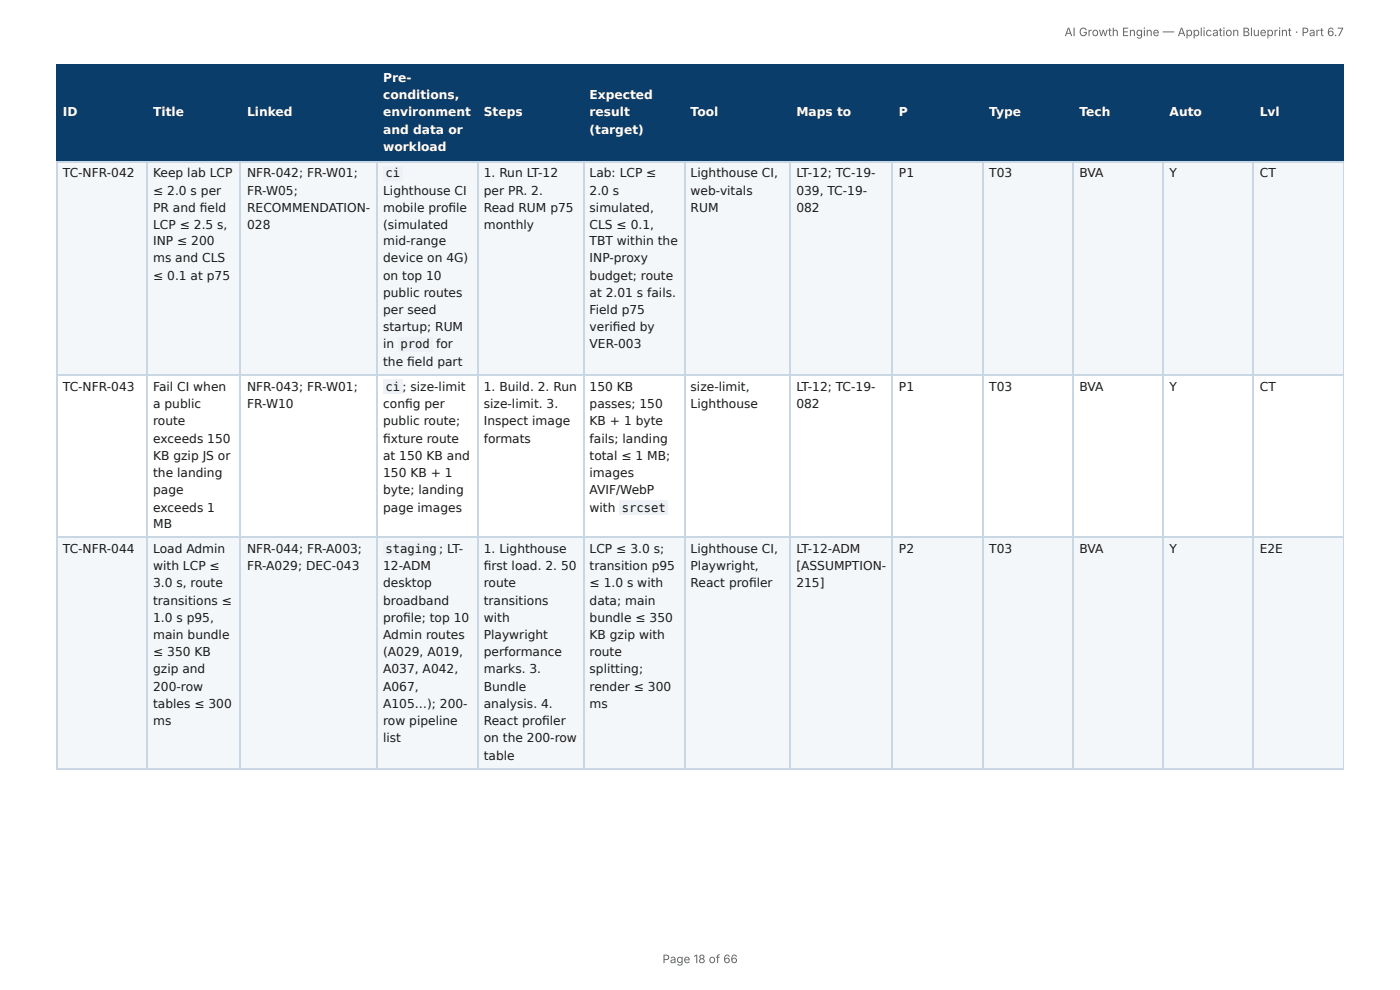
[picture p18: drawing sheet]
<svg xmlns="http://www.w3.org/2000/svg" width="297mm" height="210mm" viewBox="0 0 297 210" stroke-linecap="round" stroke-linejoin="round" font-family="sans-serif">
<defs><g id="words">
<g font-size="2.6" fill="#fff">
<text x="81.4" y="17.4">Pre-</text>
<text x="81.4" y="21.1">conditions,</text>
<text x="125.2" y="21.1">Expected</text>
<text x="13.4" y="24.7">ID</text>
<text x="32.5" y="24.7">Title</text>
<text x="52.5" y="24.7">Linked</text>
<text x="81.4" y="24.7">environment</text>
<text x="81.4" y="28.4">and data or</text>
<text x="102.8" y="24.7">Steps</text>
<text x="125.2" y="24.7">result</text>
<text x="125.2" y="28.4">(target)</text>
<text x="146.7" y="24.7">Tool</text>
<text x="169.1" y="24.7">Maps to</text>
<text x="190.9" y="24.7">P</text>
<text x="210.1" y="24.7">Type</text>
<text x="229.3" y="24.7">Tech</text>
<text x="248.4" y="24.7">Auto</text>
<text x="267.6" y="24.7">Lvl</text>
<text x="81.4" y="32">workload</text>
</g>
<g font-size="2.6" fill="#1a1a1a">
<text x="13.4" y="37.7">TC-NFR-042</text>
<text x="32.5" y="37.7">Keep lab LCP</text>
<text x="32.5" y="41.3">≤ 2.0 s per</text>
<text x="52.5" y="37.7">NFR-042; FR-W01;</text>
<text x="52.5" y="41.3">FR-W05;</text>
<text x="81.4" y="41.3">Lighthouse CI</text>
<text x="81.9" y="37.7">ci</text>
<text x="102.8" y="37.7">1. Run LT-12</text>
<text x="102.8" y="41.3">per PR. 2.</text>
<text x="125.2" y="37.7">Lab: LCP ≤</text>
<text x="125.2" y="41.3">2.0 s</text>
<text x="146.7" y="37.7">Lighthouse CI,</text>
<text x="146.7" y="41.3">web-vitals</text>
<text x="169.1" y="37.7">LT-12; TC-19-</text>
<text x="169.1" y="41.3">039, TC-19-</text>
<text x="190.9" y="37.7">P1</text>
<text x="210.1" y="37.7">T03</text>
<text x="229.3" y="37.7">BVA</text>
<text x="248.4" y="37.7">Y</text>
<text x="267.6" y="37.7">CT</text>
<text x="32.5" y="45">PR and fi eld</text>
<text x="52.5" y="45">RECOMMENDATION-</text>
<text x="81.4" y="45">mobile profi le</text>
<text x="102.8" y="45">Read RUM p75</text>
<text x="125.2" y="45">simulated,</text>
<text x="146.7" y="45">RUM</text>
<text x="169.1" y="45">082</text>
<text x="32.5" y="48.6">LCP ≤ 2.5 s,</text>
<text x="32.5" y="52">INP ≤ 200</text>
<text x="52.5" y="48.6">028</text>
<text x="81.4" y="48.6">(simulated</text>
<text x="81.4" y="52">mid-range</text>
<text x="102.8" y="48.6">monthly</text>
<text x="125.2" y="48.6">CLS ≤ 0.1,</text>
<text x="125.2" y="52">TBT within the</text>
<text x="32.5" y="55.7">ms and CLS</text>
<text x="32.5" y="59.4">≤ 0.1 at p75</text>
<text x="81.4" y="55.7">device on 4G)</text>
<text x="81.4" y="59.4">on top 10</text>
<text x="125.2" y="55.7">INP-proxy</text>
<text x="125.2" y="59.4">budget; route</text>
<text x="81.4" y="63">public routes</text>
<text x="125.2" y="63">at 2.01 s fails.</text>
<text x="81.4" y="66.7">per seed</text>
<text x="81.4" y="70.3">startup; RUM</text>
<text x="125.2" y="66.7">Field p75</text>
<text x="125.2" y="70.3">verifi ed by</text>
<text x="81.4" y="74">in</text>
<text x="81.4" y="77.7">the fi eld part</text>
<text x="85.1" y="74">prod</text>
<text x="92.6" y="74">for</text>
<text x="125.2" y="74">VER-003</text>
<text x="13.4" y="83">TC-NFR-043</text>
<text x="32.5" y="83">Fail CI when</text>
<text x="52.5" y="83">NFR-043; FR-W01;</text>
<text x="81.9" y="83">ci ; size-limit</text>
<text x="102.8" y="83">1. Build. 2. Run</text>
<text x="125.2" y="83">150 KB</text>
<text x="146.7" y="83">size-limit,</text>
<text x="169.1" y="83">LT-12; TC-19-</text>
<text x="190.9" y="83">P1</text>
<text x="210.1" y="83">T03</text>
<text x="229.3" y="83">BVA</text>
<text x="248.4" y="83">Y</text>
<text x="267.6" y="83">CT</text>
<text x="32.5" y="86.7">a public</text>
<text x="52.5" y="86.7">FR-W10</text>
<text x="81.4" y="86.7">confi g per</text>
<text x="102.8" y="86.7">size-limit. 3.</text>
<text x="125.2" y="86.7">passes; 150</text>
<text x="146.7" y="86.7">Lighthouse</text>
<text x="169.1" y="86.7">082</text>
<text x="32.5" y="90.3">route</text>
<text x="32.5" y="94">exceeds 150</text>
<text x="81.4" y="90.3">public route;</text>
<text x="81.4" y="94">fi xture route</text>
<text x="102.8" y="90.3">Inspect image</text>
<text x="102.8" y="94">formats</text>
<text x="125.2" y="90.3">KB + 1 byte</text>
<text x="125.2" y="94">fails; landing</text>
<text x="32.5" y="97.6">KB gzip JS or</text>
<text x="32.5" y="101.3">the landing</text>
<text x="81.4" y="97.6">at 150 KB and</text>
<text x="81.4" y="101.3">150 KB + 1</text>
<text x="125.2" y="97.6">total ≤ 1 MB;</text>
<text x="125.2" y="101.3">images</text>
<text x="32.5" y="105">page</text>
<text x="81.4" y="105">byte; landing</text>
<text x="125.2" y="105">AVIF/WebP</text>
<text x="32.5" y="108.6">exceeds 1</text>
<text x="32.5" y="112">MB</text>
<text x="81.4" y="108.6">page images</text>
<text x="125.2" y="108.6">with</text>
<text x="132.1" y="108.6">srcset</text>
<text x="13.4" y="117.4">TC-NFR-044</text>
<text x="32.5" y="117.4">Load Admin</text>
<text x="52.5" y="117.4">NFR-044; FR-A003;</text>
<text x="81.9" y="117.4">staging ; LT-</text>
<text x="102.8" y="117.4">1. Lighthouse</text>
<text x="125.2" y="117.4">LCP ≤ 3.0 s;</text>
<text x="146.7" y="117.4">Lighthouse CI,</text>
<text x="169.1" y="117.4">LT-12-ADM</text>
<text x="190.9" y="117.4">P2</text>
<text x="210.1" y="117.4">T03</text>
<text x="229.3" y="117.4">BVA</text>
<text x="248.4" y="117.4">Y</text>
<text x="267.6" y="117.4">E2E</text>
<text x="32.5" y="121.1">with LCP ≤</text>
<text x="32.5" y="124.7">3.0 s, route</text>
<text x="52.5" y="121.1">FR-A029; DEC-043</text>
<text x="81.4" y="121.1">12-ADM</text>
<text x="81.4" y="124.7">desktop</text>
<text x="102.8" y="121.1">fi rst load. 2. 50</text>
<text x="102.8" y="124.7">route</text>
<text x="125.2" y="121.1">transition p95</text>
<text x="125.2" y="124.7">≤ 1.0 s with</text>
<text x="146.7" y="121.1">Playwright,</text>
<text x="146.7" y="124.7">React profi ler</text>
<text x="169.1" y="121.1">[ASSUMPTION-</text>
<text x="169.1" y="124.7">215]</text>
<text x="32.5" y="128.4">transitions ≤</text>
<text x="81.4" y="128.4">broadband</text>
<text x="102.8" y="128.4">transitions</text>
<text x="125.2" y="128.4">data; main</text>
<text x="32.5" y="132">1.0 s p95,</text>
<text x="32.5" y="135.7">main bundle</text>
<text x="81.4" y="132">profi le; top 10</text>
<text x="81.4" y="135.7">Admin routes</text>
<text x="102.8" y="132">with</text>
<text x="102.8" y="135.7">Playwright</text>
<text x="125.2" y="132">bundle ≤ 350</text>
<text x="125.2" y="135.7">KB gzip with</text>
<text x="32.5" y="139.3">≤ 350 KB</text>
<text x="32.5" y="143">gzip and</text>
<text x="81.4" y="139.3">(A029, A019,</text>
<text x="81.4" y="143">A037, A042,</text>
<text x="102.8" y="139.3">performance</text>
<text x="102.8" y="143">marks. 3.</text>
<text x="125.2" y="139.3">route</text>
<text x="125.2" y="143">splitting;</text>
<text x="32.5" y="146.7">200-row</text>
<text x="81.4" y="146.7">A067,</text>
<text x="102.8" y="146.7">Bundle</text>
<text x="125.2" y="146.7">render ≤ 300</text>
<text x="32.5" y="150.3">tables ≤ 300</text>
<text x="32.5" y="154">ms</text>
<text x="81.4" y="150.3">A105…); 200-</text>
<text x="81.4" y="154">row pipeline</text>
<text x="102.8" y="150.3">analysis. 4.</text>
<text x="102.8" y="154">React profi ler</text>
<text x="125.2" y="150.3">ms</text>
<text x="81.4" y="157.6">list</text>
<text x="102.8" y="157.6">on the 200-row</text>
<text x="102.8" y="161.3">table</text>
</g>
<g font-size="2.5" fill="#666">
<text x="226.1" y="7.7">AI Growth Engine — Application Blueprint · Part 6.7</text>
<text x="140.7" y="204.5">Page 18 of 66</text>
</g>
</g></defs>
<g fill="#0b3d6b">
<path d="M12.2 14h19v20.2h-19z"/>
<path d="M31.2 14h20v20.2h-20z"/>
<path d="M51.2 14h28.7v20.2h-28.7z"/>
<path d="M79.9 14h21.5v20.2h-21.5z"/>
<path d="M101.4 14h22.4v20.2h-22.4z"/>
<path d="M123.8 14h21.5v20.2h-21.5z"/>
<path d="M145.3 14h22.4v20.2h-22.4z"/>
<path d="M167.7 14h22v20.2h-22z"/>
<path d="M189.7 14h19v20.2h-19z"/>
<path d="M208.7 14h19.3v20.2h-19.3z"/>
<path d="M228 14h19v20.2h-19z"/>
<path d="M247 14h19.3v20.2h-19.3z"/>
<path d="M266.3 14h19.1v20.2h-19.1z"/>
</g>
<g fill="#f4f7fa">
<path d="M12.2 34.2h19v45.4h-19z"/>
<path d="M31.2 34.2h20v45.4h-20z"/>
<path d="M51.2 34.2h28.7v45.4h-28.7z"/>
<path d="M79.9 34.2h21.5v45.4h-21.5z"/>
<path d="M101.4 34.2h22.4v45.4h-22.4z"/>
<path d="M123.8 34.2h21.5v45.4h-21.5z"/>
<path d="M145.3 34.2h22.4v45.4h-22.4z"/>
<path d="M167.7 34.2h22v45.4h-22z"/>
<path d="M189.7 34.2h19v45.4h-19z"/>
<path d="M208.7 34.2h19.3v45.4h-19.3z"/>
<path d="M228 34.2h19v45.4h-19z"/>
<path d="M247 34.2h19.3v45.4h-19.3z"/>
<path d="M266.3 34.2h19.1v45.4h-19.1z"/>
<path d="M12.2 114.2h19v49h-19z"/>
<path d="M31.2 114.2h20v49h-20z"/>
<path d="M51.2 114.2h28.7v49h-28.7z"/>
<path d="M79.9 114.2h21.5v49h-21.5z"/>
<path d="M101.4 114.2h22.4v49h-22.4z"/>
<path d="M123.8 114.2h21.5v49h-21.5z"/>
<path d="M145.3 114.2h22.4v49h-22.4z"/>
<path d="M167.7 114.2h22v49h-22z"/>
<path d="M189.7 114.2h19v49h-19z"/>
<path d="M208.7 114.2h19.3v49h-19.3z"/>
<path d="M228 114.2h19v49h-19z"/>
<path d="M247 114.2h19.3v49h-19.3z"/>
<path d="M266.3 114.2h19.1v49h-19.1z"/>
</g>
<g fill="none" stroke="#0b3d6b" stroke-width=".24">
<path d="M11.9 13.9h273.5M12 13.8v20.7M31.3 13.8v20.7M51 13.8v20.7M80.1 13.8v20.7M101.5 13.8v20.7M124 13.8v20.7M145.4 13.8v20.7M167.9 13.8v20.7M189.6 13.8v20.7M208.8 13.8v20.7M227.8 13.8v20.7"/>
<path d="M247.1 13.8v20.7M266.1 13.8v20.7M11.9 34.4h273.5"/>
</g>
<path d="M285.3 13.8v20.7" fill="none" stroke="#0b3d6b" stroke-width=".21"/>
<g fill="none" stroke="#c9d6e3" stroke-width=".24">
<path d="M11.9 34.4h273.5M12 34.5v128.7M31.3 34.5v128.7M51 34.5v128.7M80.1 34.5v128.7M101.5 34.5v128.7M124 34.5v128.7M145.4 34.5v128.7M167.9 34.5v128.7M189.6 34.5v128.7M208.8 34.5v128.7M227.8 34.5v128.7"/>
<path d="M247.1 34.5v128.7M266.1 34.5v128.7M11.9 79.7h273.5M11.9 114.1h273.5M11.9 163.4h273.5"/>
</g>
<path d="M285.3 34.5v128.7" fill="none" stroke="#c9d6e3" stroke-width=".21"/>
<g fill="#eef2f6">
<path d="M81.4 35.2h4.2v3.2h-4.2z"/>
<path d="M84.6 71.6h7.3v3.1h-7.3z"/>
<path d="M81.4 80.6h4.2v3.1h-4.2z"/>
<path d="M131.6 106.2h10.3v3.2h-10.3z"/>
<path d="M81.4 115h12v3.1h-12z"/>
</g>
<use href="#words"/>
</svg>
